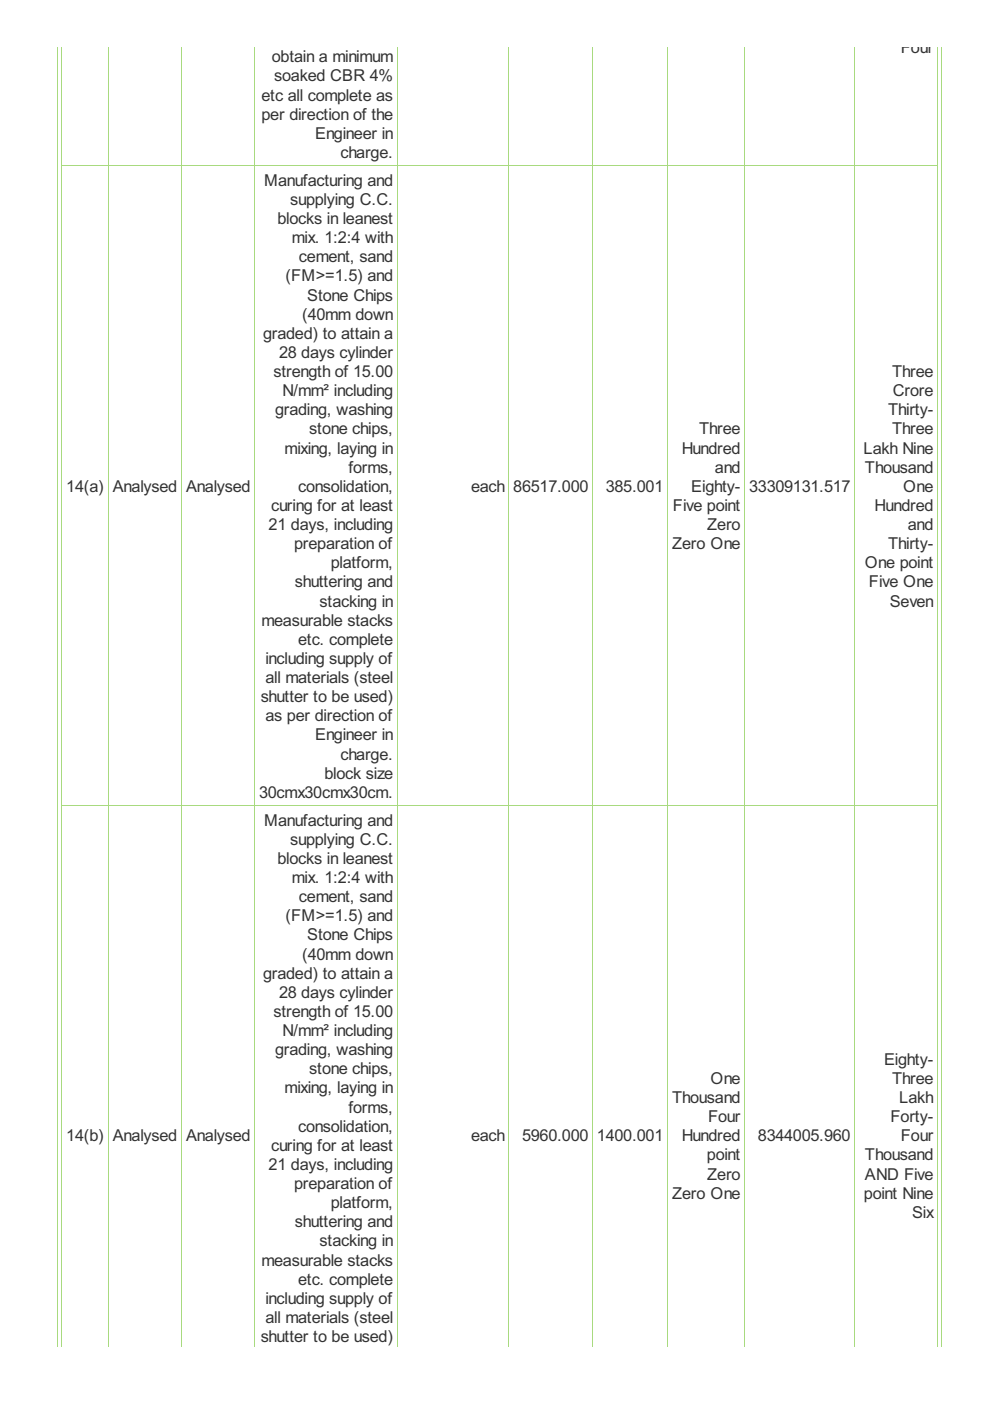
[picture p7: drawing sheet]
<svg xmlns="http://www.w3.org/2000/svg" width="210mm" height="297mm" viewBox="0 0 210 297" stroke-linecap="round" stroke-linejoin="round" font-family="sans-serif">
<defs><g id="words">
<g font-size="3.9" fill="#333">
<text x="191" y="11.2">Four</text>
<text x="57.6" y="13.2">obtain a minimum</text>
<text x="58.1" y="17.3">soaked CBR 4%</text>
<text x="55.4" y="21.3">etc all complete as</text>
<text x="55.4" y="25.4">per direction of the</text>
<text x="66.8" y="29.4">Engineer in</text>
<text x="72.2" y="33.5">charge.</text>
<text x="56" y="39.4">Manufacturing and</text>
<text x="58.8" y="47.5">blocks in leanest</text>
<text x="61.5" y="43.4">supplying C.C.</text>
<text x="61.9" y="51.6">mix. 1:2:4 with</text>
<text x="60.5" y="59.7">(FM&gt;=1.5) and</text>
<text x="63.4" y="55.6">cement, sand</text>
<text x="65.1" y="63.7">Stone Chips</text>
<text x="55.8" y="71.8">graded) to attain a</text>
<text x="64.1" y="67.8">(40mm down</text>
<text x="59.2" y="75.9">28 days cylinder</text>
<text x="58" y="79.9">strength of 15.00</text>
<text x="59.9" y="84">N/mm² including</text>
<text x="189.1" y="79.9">Three</text>
<text x="189.3" y="84">Crore</text>
<text x="58.3" y="88">grading, washing</text>
<text x="188.3" y="88">Thirty-</text>
<text x="65.6" y="92.1">stone chips,</text>
<text x="148.3" y="92.1">Three</text>
<text x="189.1" y="92.1">Three</text>
<text x="60.3" y="96.2">mixing, laying in</text>
<text x="73.9" y="100.2">forms,</text>
<text x="144.5" y="96.2">Hundred</text>
<text x="151.6" y="100.2">and</text>
<text x="183.1" y="96.2">Lakh Nine</text>
<text x="183.4" y="100.2">Thousand</text>
<text x="14" y="104.3">14(a)</text>
<text x="23.9" y="104.3">Analysed</text>
<text x="39.4" y="104.3">Analysed</text>
<text x="63.2" y="104.3">consolidation,</text>
<text x="99.9" y="104.3">each</text>
<text x="108.8" y="104.3">86517.000</text>
<text x="128.4" y="104.3">385.001</text>
<text x="146.6" y="104.3">Eighty-</text>
<text x="158.8" y="104.3">33309131.517</text>
<text x="191.5" y="104.3">One</text>
<text x="57" y="112.4">21 days, including</text>
<text x="57.5" y="108.3">curing for at least</text>
<text x="142.7" y="108.3">Five point</text>
<text x="149.9" y="112.4">Zero</text>
<text x="185.4" y="108.3">Hundred</text>
<text x="192.5" y="112.4">and</text>
<text x="62.4" y="116.4">preparation of</text>
<text x="142.5" y="116.4">Zero One</text>
<text x="188.3" y="116.4">Thirty-</text>
<text x="62.5" y="124.5">shuttering and</text>
<text x="70.1" y="120.5">platform,</text>
<text x="183.4" y="120.5">One point</text>
<text x="184.2" y="124.5">Five One</text>
<text x="67.8" y="128.6">stacking in</text>
<text x="188.6" y="128.6">Seven</text>
<text x="55.4" y="132.7">measurable stacks</text>
<text x="63.2" y="136.7">etc. complete</text>
<text x="56.3" y="140.8">including supply of</text>
<text x="55.3" y="148.9">shutter to be used)</text>
<text x="56.3" y="144.8">all materials (steel</text>
<text x="56.3" y="152.9">as per direction of</text>
<text x="66.8" y="157">Engineer in</text>
<text x="72.2" y="161">charge.</text>
<text x="68.8" y="165.1">block size</text>
<text x="54.9" y="169.1">30cmx30cmx30cm.</text>
<text x="56" y="175.1">Manufacturing and</text>
<text x="61.5" y="179.1">supplying C.C.</text>
<text x="58.8" y="183.2">blocks in leanest</text>
<text x="61.9" y="187.2">mix. 1:2:4 with</text>
<text x="63.4" y="191.3">cement, sand</text>
<text x="60.5" y="195.3">(FM&gt;=1.5) and</text>
<text x="64.1" y="203.4">(40mm down</text>
<text x="65.1" y="199.4">Stone Chips</text>
<text x="55.8" y="207.5">graded) to attain a</text>
<text x="58" y="215.6">strength of 15.00</text>
<text x="59.2" y="211.6">28 days cylinder</text>
<text x="59.9" y="219.7">N/mm² including</text>
<text x="58.3" y="223.7">grading, washing</text>
<text x="65.6" y="227.8">stone chips,</text>
<text x="187.5" y="225.7">Eighty-</text>
<text x="60.3" y="231.8">mixing, laying in</text>
<text x="142.5" y="233.9">Thousand</text>
<text x="150.6" y="229.8">One</text>
<text x="189.1" y="229.8">Three</text>
<text x="190.7" y="233.9">Lakh</text>
<text x="63.2" y="239.9">consolidation,</text>
<text x="73.9" y="235.9">forms,</text>
<text x="150.1" y="237.9">Four</text>
<text x="188.8" y="237.9">Forty-</text>
<text x="14" y="242">14(b)</text>
<text x="23.9" y="242">Analysed</text>
<text x="39.4" y="242">Analysed</text>
<text x="57.5" y="244">curing for at least</text>
<text x="99.9" y="242">each</text>
<text x="110.7" y="242">5960.000</text>
<text x="126.6" y="242">1400.001</text>
<text x="144.5" y="242">Hundred</text>
<text x="160.7" y="242">8344005.960</text>
<text x="191" y="242">Four</text>
<text x="57" y="248.1">21 days, including</text>
<text x="149.9" y="246">point</text>
<text x="149.9" y="250.1">Zero</text>
<text x="183.4" y="246">Thousand</text>
<text x="183.4" y="250.1">AND Five</text>
<text x="62.4" y="252.1">preparation of</text>
<text x="70.1" y="256.2">platform,</text>
<text x="142.5" y="254.1">Zero One</text>
<text x="183.2" y="254.1">point Nine</text>
<text x="62.5" y="260.2">shuttering and</text>
<text x="193.4" y="258.2">Six</text>
<text x="55.4" y="268.3">measurable stacks</text>
<text x="67.8" y="264.3">stacking in</text>
<text x="63.2" y="272.4">etc. complete</text>
<text x="56.3" y="276.4">including supply of</text>
<text x="56.3" y="280.5">all materials (steel</text>
<text x="55.3" y="284.5">shutter to be used)</text>
</g>
</g></defs>
<g fill="none" stroke="#a8da7f" stroke-width=".21">
<path d="M12.1 9.9v275.5M13.1 9.9v275.5M22.9 9.9v275.5M38.5 9.9v275.5M54 9.9v275.5M84.2 9.9v275.5M107.9 9.9v275.5M125.6 9.9v275.5M141.5 9.9v275.5M157.9 9.9v275.5M181.2 9.9v275.5M198.8 9.9v275.5"/>
<path d="M199.6 9.9v275.5M13 35.1h185.9M13 170.8h185.9"/>
</g>
<use href="#words"/>
</svg>
